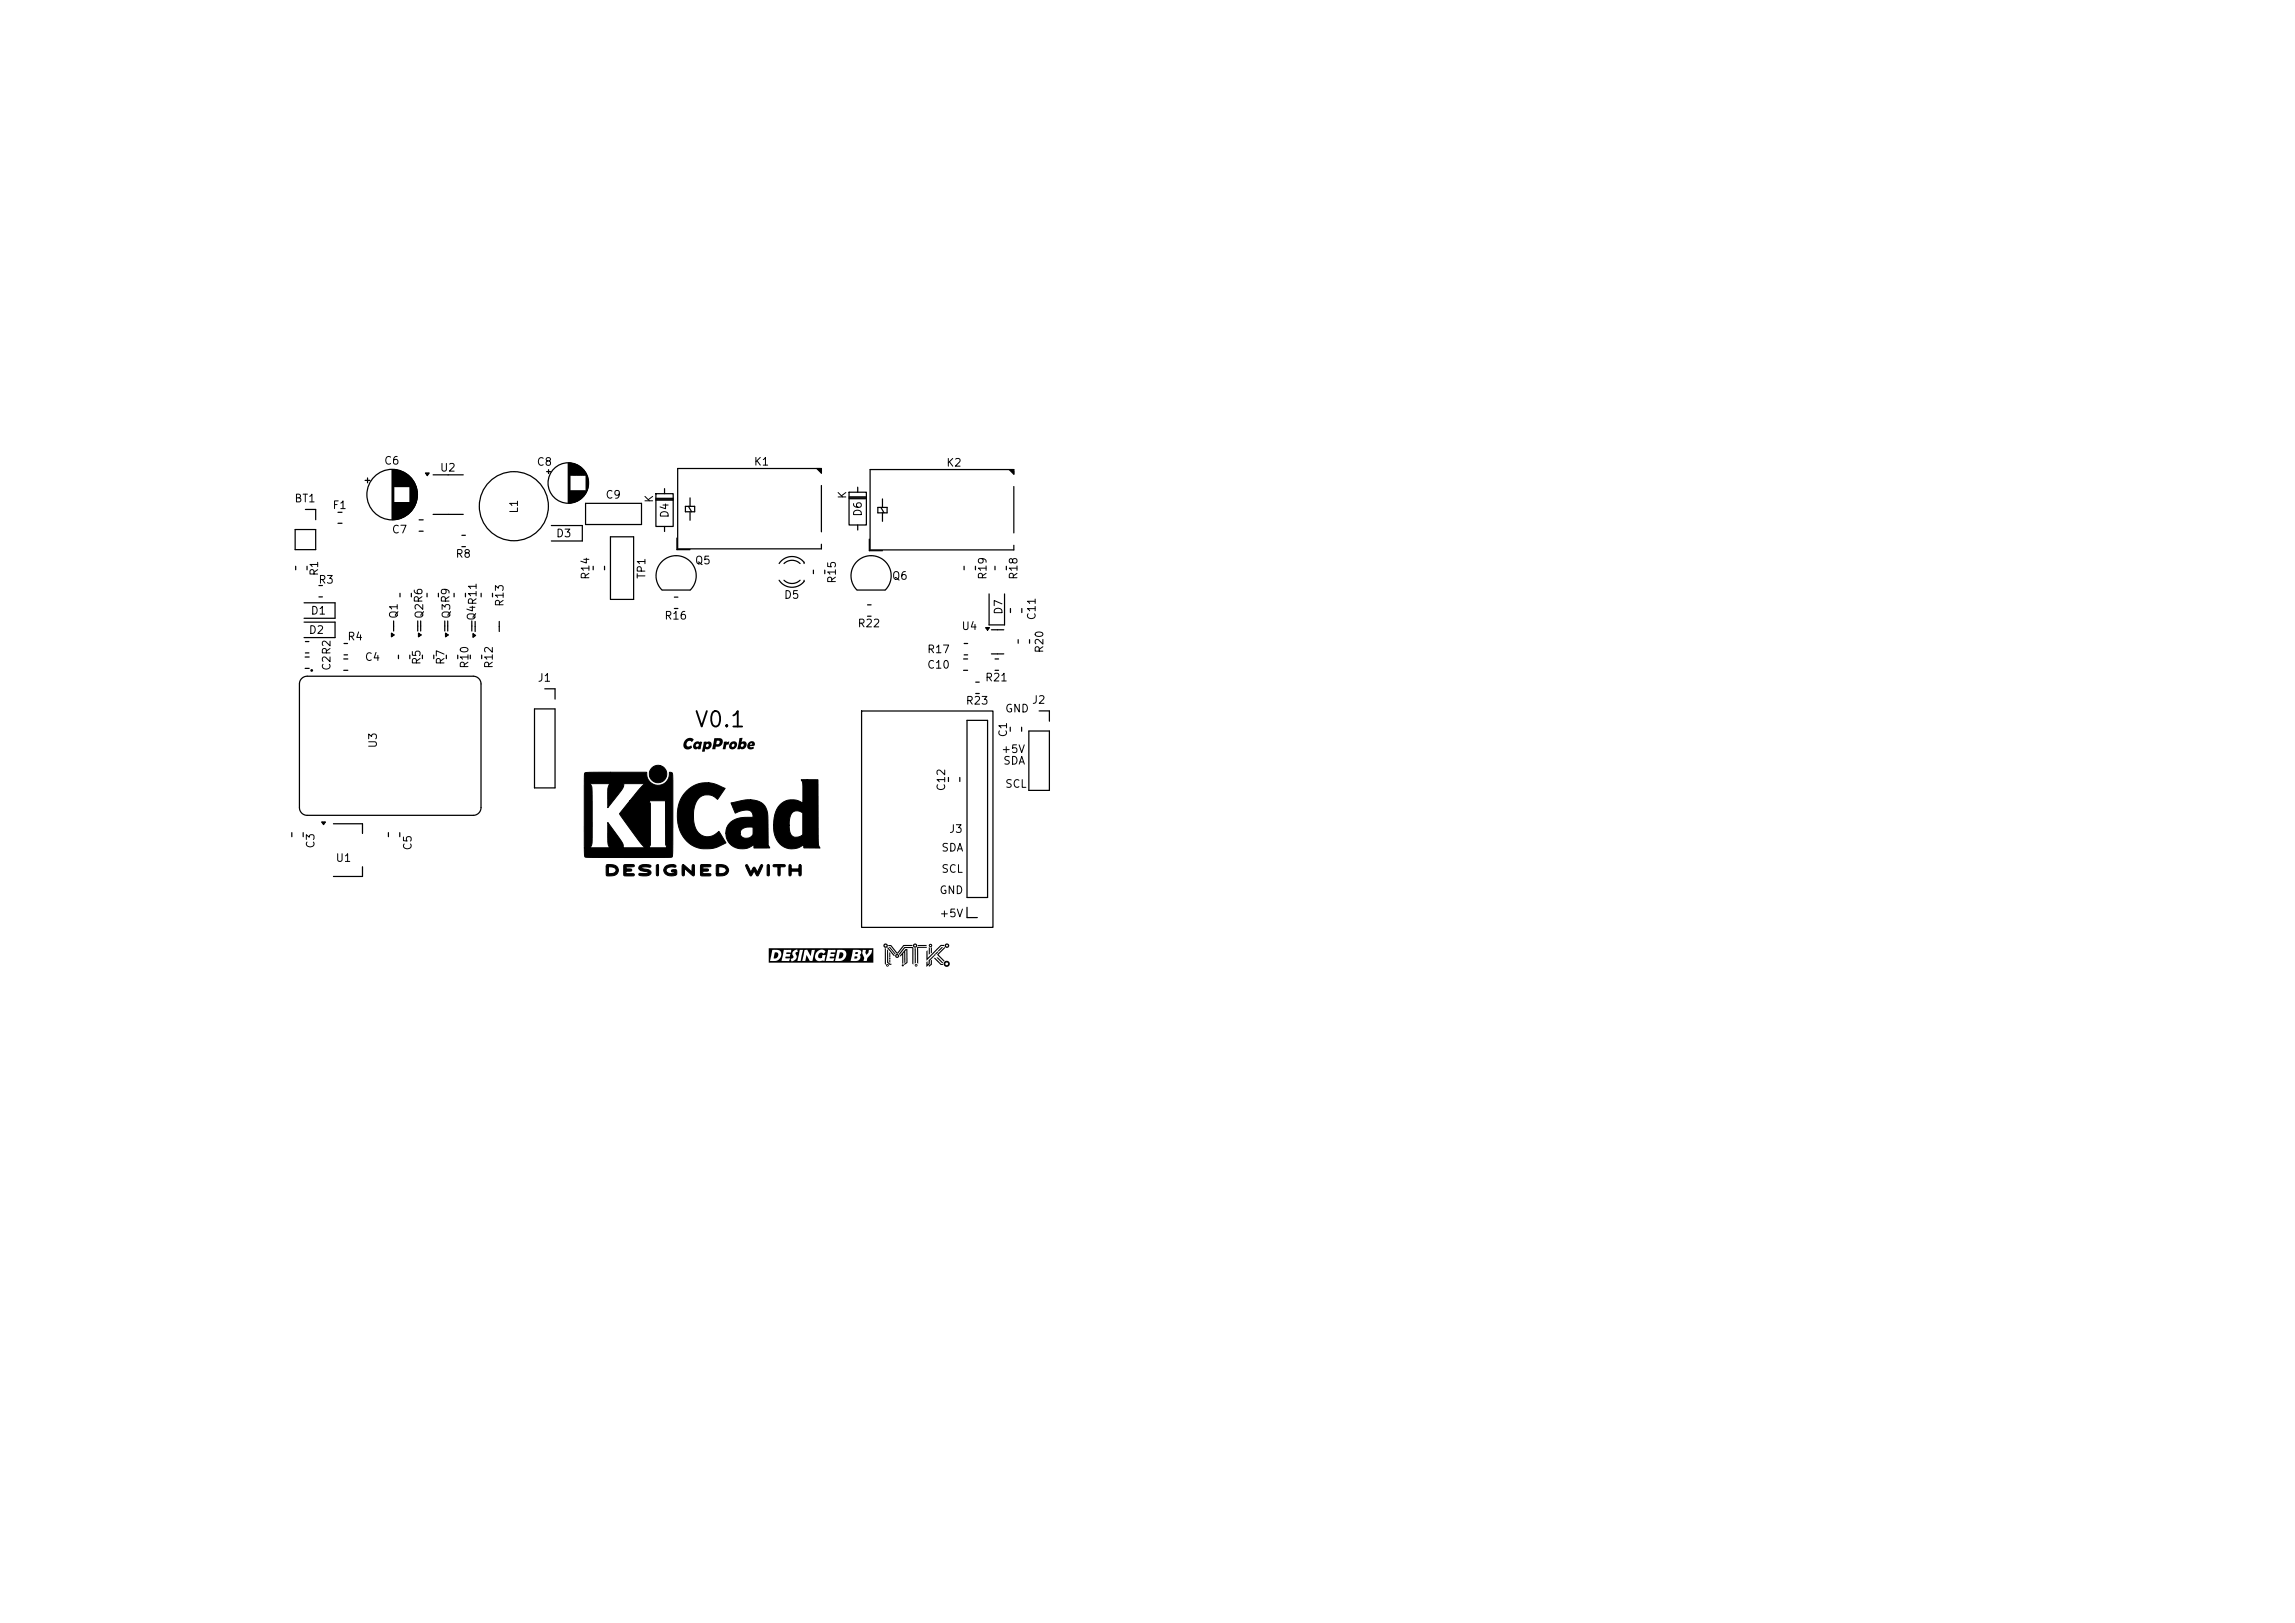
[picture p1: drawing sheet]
<svg xmlns="http://www.w3.org/2000/svg" width="297mm" height="210mm" viewBox="0 0 297 210" stroke-linecap="round" stroke-linejoin="round" font-family="sans-serif">
<defs><g id="words">
<text font-size="2" x="89.7" y="94.6">V0.1</text>
<g font-size="1">
<text x="38" y="65.2">BT1</text>
<text x="49.6" y="60.4">C6</text>
<text x="56.9" y="61.3">U2</text>
<text x="69.4" y="60.5">C8</text>
<text x="78.3" y="64.8">C9</text>
<text x="84.8" y="65.1" transform="rotate(-90 84.8 65.1)">K</text>
<text x="97.5" y="60.5">K1</text>
<text x="109.8" y="64.6" transform="rotate(-90 109.8 64.6)">K</text>
<text x="122.4" y="60.6">K2</text>
<text x="43" y="66.1">F1</text>
<text x="50.6" y="69.3">C7</text>
<text x="67.3" y="66.5" transform="rotate(-90 67.3 66.5)">L1</text>
<text x="71.9" y="69.8">D3</text>
<text x="86.8" y="67.1" transform="rotate(-90 86.8 67.1)">D4</text>
<text x="111.8" y="66.9" transform="rotate(-90 111.8 66.9)">D6</text>
<text x="41.1" y="75.8">R3</text>
<text x="41.4" y="74.6" transform="rotate(-90 41.4 74.6)">R1</text>
<text x="58.9" y="72.4">R8</text>
<text x="76.5" y="75.1" transform="rotate(-90 76.5 75.1)">R14</text>
<text x="83.8" y="75" transform="rotate(-90 83.8 75)">TP1</text>
<text x="89.9" y="73.3">Q5</text>
<text x="101.4" y="77.7">D5</text>
<text x="108.4" y="75.6" transform="rotate(-90 108.4 75.6)">R15</text>
<text x="115.4" y="75.3">Q6</text>
<text x="127.9" y="75.1" transform="rotate(-90 127.9 75.1)">R19</text>
<text x="131.9" y="75.1" transform="rotate(-90 131.9 75.1)">R18</text>
<text x="39.9" y="82.3">D2</text>
<text x="40.1" y="79.8">D1</text>
<text x="44.9" y="83.1">R4</text>
<text x="51.7" y="80.1" transform="rotate(-90 51.7 80.1)">Q1</text>
<text x="55" y="80.1" transform="rotate(-90 55 80.1)">Q2R6</text>
<text x="58.5" y="80.1" transform="rotate(-90 58.5 80.1)">Q3R9</text>
<text x="61.8" y="80.4" transform="rotate(-90 61.8 80.4)">Q4R11</text>
<text x="65.4" y="78.6" transform="rotate(-90 65.4 78.6)">R13</text>
<text x="85.9" y="80.4">R16</text>
<text x="110.9" y="81.4">R22</text>
<text x="124.4" y="81.8">U4</text>
<text x="130" y="79.6" transform="rotate(-90 130 79.6)">D7</text>
<text x="134.3" y="80.3" transform="rotate(-90 134.3 80.3)">C11</text>
<text x="43" y="86.9" transform="rotate(-90 43 86.9)">C2R2</text>
<text x="47.1" y="85.8">C4</text>
<text x="54.7" y="86.1" transform="rotate(-90 54.7 86.1)">R5</text>
<text x="57.8" y="86.1" transform="rotate(-90 57.8 86.1)">R7</text>
<text x="60.9" y="86.6" transform="rotate(-90 60.9 86.6)">R10</text>
<text x="64" y="86.6" transform="rotate(-90 64 86.6)">R12</text>
<text x="69.5" y="88.5">J1</text>
<text x="119.9" y="86.8">C10</text>
<text x="119.9" y="84.8">R17</text>
<text x="127.4" y="88.4">R21</text>
<text x="135.3" y="84.6" transform="rotate(-90 135.3 84.6)">R20</text>
<text x="124.9" y="91.4">R23</text>
<text x="130" y="92.4">GND</text>
<text x="130.6" y="95.5" transform="rotate(-90 130.6 95.5)">C1</text>
<text x="133.5" y="91.3">J2</text>
<text x="49" y="96.9" transform="rotate(-90 49 96.9)">U3</text>
<text x="129.5" y="97.7">+5V</text>
<text x="129.7" y="99.2">SDA</text>
<text x="122.6" y="102.5" transform="rotate(-90 122.6 102.5)">C12</text>
<text x="130" y="102.2">SCL</text>
<text x="40.9" y="109.9" transform="rotate(-90 40.9 109.9)">C3</text>
<text x="43.4" y="111.8">U1</text>
<text x="53.5" y="110.1" transform="rotate(-90 53.5 110.1)">C5</text>
<text x="121.7" y="110.4">SDA</text>
<text x="121.7" y="113.2">SCL</text>
<text x="122.8" y="108">J3</text>
<text x="121.5" y="115.9">GND</text>
<text x="121.5" y="118.9">+5V</text>
</g>
</g></defs>
<g fill="#000">
<path d="M55.1 61.2h.4l-.2 .3zM50.7 81.9l.3 .3-.3 .2zM54.2 81.9l.3 .3-.3 .2zM57.7 81.9l.3 .3-.3 .2zM61.2 82l.3 .2-.3 .3zM75.7 100l.9-.1h7.1a1.48 1.48 0 0 0 1.5 1.7 1.48 1.48 0 0 0 1.4-1.7 .36 .36 0 0 1 .4 .1 .36 .36 0 0 1 .1 .4v9.1l-.1 1.4h-11a.33 .33 0 0 1-.3-.1 .33 .33 0 0 1-.1-.3v-.8h3.3l-.2-.7v-2.6l1.8 2.6 .1 .3v.4h5.7l-.2-.4v-5.7h-2.1l.2 .4v5.3l-.2 .4h-.5l-.5-.4-2.8-4 2.4-3 .9-.9h-2.8v.4l-.2 .3-1.8 2.4v-2.5l.2-.6h-2.5a1.22 1.22 0 0 1 .2 1.2v2.7a17.2 17.2 0 0 1-.1 4.2l-.2 .2h-.7v-8.5zM88.7 95.7a.6 .6 0 0 1 1.1 .1l-.3 .2a.39 .39 0 0 0-.6 0 .39 .39 0 0 0 .2 .6l.4-.1a.28 .28 0 0 1 0 .3 .28 .28 0 0 1-.3 .1 .65 .65 0 0 1-.8-.3 .65 .65 0 0 1 .3-.8zM89.9 96.1a.42 .42 0 0 1 .6-.1l.1-.1 .3 .1-.2 .9-.4 .1v-.2a.37 .37 0 0 1-.4 .1 .37 .37 0 0 1-.2-.4h.3a.2 .2 0 0 0 .3 .2 .21 .21 0 0 0 .1-.4 .21 .21 0 0 0-.4 .1l-.3 .1zM91.1 96l.3-.1v.1a.42 .42 0 0 1 .6 .1 .42 .42 0 0 1 0 .6 .53 .53 0 0 1-.7 .2l-.1 .4-.3-.1 .1-.7h.4a.18 .18 0 0 0 .2 .1 .18 .18 0 0 0 .1-.2 .18 .18 0 0 0-.3-.1v.2h-.4zM92.4 95.5a1.05 1.05 0 0 1 1.1 .2 .74 .74 0 0 1-.9 .9v.3h-.4l.1-.6h.4a.26 .26 0 0 0 .4-.1 .26 .26 0 0 0-.1-.4l-.2 .1-.1 .4h-.4zM93.7 96l.3-.1v.2l.4-.1-.1 .1a.21 .21 0 0 1 0 .3 .21 .21 0 0 1-.3 0l-.1 .5h-.4zM94.6 96.1a.49 .49 0 0 1 .7 0 .49 .49 0 0 1-.1 .7 .45 .45 0 0 1-.6 .2 .45 .45 0 0 1-.2-.5h.3a.18 .18 0 0 0 .2 .1 .18 .18 0 0 0 .1-.2 .18 .18 0 0 0-.2-.1l-.1 .2h-.3z"/>
<path d="M95.7 95.5h.4l-.1 .5a.42 .42 0 0 1 .6 .1 .42 .42 0 0 1-.1 .5 .57 .57 0 0 1-.7 .3h-.4l.1-.4h.4a.18 .18 0 0 0 .2 .1 .18 .18 0 0 0 .1-.2 .18 .18 0 0 0-.2-.1l-.1 .2h-.4zM96.9 96.1a.4 .4 0 0 1 .6-.2 .4 .4 0 0 1 .1 .6l-.6 .1a.27 .27 0 0 0 .5 0 .22 .22 0 0 1 0 .3 .22 .22 0 0 1-.2 .1 .43 .43 0 0 1-.5-.2 .43 .43 0 0 1-.1-.5h.6v-.1a.16 .16 0 0 0-.2 0 .16 .16 0 0 0 0 .1h-.4zM127.6 81.2h.4l-.2 .3zM41.6 106.4h.5l-.2 .3zM78.5 111.9a1.15 1.15 0 0 1 1.5 .7 .85 .85 0 0 1-1.1 .7h-.4l-.1-.2v-.1h.5a.58 .58 0 0 0 .8-.6l-.4-.2h-.6v.8h-.3zM80.8 111.9h1.2a.18 .18 0 0 1 0 .3 .18 .18 0 0 1-.2 0h-.8v.2h.6a.14 .14 0 0 1 .2 .2 .14 .14 0 0 1-.2 .1h-.6v.3h.8a.19 .19 0 0 1 .3 .1 .19 .19 0 0 1-.1 .2 .19 .19 0 0 1-.2 0h-1.1zM82.7 112.1a1.49 1.49 0 0 1 1.5 0 .2 .2 0 0 1-.3 .1l-.9 .1a.68 .68 0 0 0 .7 .2 .42 .42 0 0 1 .6 .4 .42 .42 0 0 1-.5 .4h-.8a.2 .2 0 0 1-.3 0 .2 .2 0 0 1 0-.3h.1a1.09 1.09 0 0 0 1.1-.1l-1.1-.3a.3 .3 0 0 1-.1-.5zM84.9 112l.1-.1a.17 .17 0 0 1 .2 0 .17 .17 0 0 1 0 .3v.9a.18 .18 0 0 1 0 .2 .18 .18 0 0 1-.3 0 .18 .18 0 0 1 0-.3zM86.1 112.1a1.11 1.11 0 0 1 1.4 0l-.2 .1a.87 .87 0 0 0-1.1 .4 .75 .75 0 0 0 1.1 .4v-.2h-.4v-.1a.4 .4 0 0 1 .5-.1 .4 .4 0 0 1 .2 .5 1.02 1.02 0 0 1-1.7-.6zM88.4 111.9h.2l.9 .9 .1-.8a.15 .15 0 0 1 .1-.1 .15 .15 0 0 1 .2 .1l-.1 1.3a.26 .26 0 0 1-.4-.2l-.8-.7v.7a.17 .17 0 0 1-.2 .2 .17 .17 0 0 1-.1-.2v-1zM90.7 111.9h.6a.65 .65 0 0 1 .7 .1v.1l-.1 .1h-.9l-.1 .2h.5a.17 .17 0 0 1 .3 .1 .17 .17 0 0 1-.1 .2h-.7v.3h.8a.17 .17 0 0 1 .3 .1 .17 .17 0 0 1-.2 .2h-1.1v-1.2zM88.8 102.4a3.9 3.9 0 0 1 4.9-.4h.1l-.9 1.4a1.72 1.72 0 0 0-1.9-.5 1.72 1.72 0 0 0-1.2 1.6l-.1 1.1a2.71 2.71 0 0 0 1.2 2.5 2.01 2.01 0 0 0 2.1-.5l1 1.5-.6 .2a3.9 3.9 0 0 1-5.7-3.7 4.3 4.3 0 0 1 1.1-3.2z"/>
<path d="M92.7 112a1.23 1.23 0 0 1 1.6 .5 .88 .88 0 0 1-1.2 .8h-.3l-.1-.1v-1h.3v.8a.69 .69 0 0 0 1-.5 .77 .77 0 0 0-1-.3h-.3zM94.6 103.9a7.6 7.6 0 0 1 3.4-.3 2.11 2.11 0 0 1 1.4 2.2v3.5l.2 .4h-2v-.4a2.19 2.19 0 0 1-3.6-1l-.1-.5h1.9a.87 .87 0 0 0 1.1 .6 .87 .87 0 0 0 .6-1.1l-.1-.2a1.55 1.55 0 0 0-1.6 .4v.3h-1.9a2.16 2.16 0 0 1 2.5-2h1.1a.84 .84 0 0 0-1.2-1l-1.1 .4zM96.5 111.9a.2 .2 0 0 1 .3 0 .2 .2 0 0 1 0 .2l.4 .7 .1-.2a.3 .3 0 0 1 .4-.4l.3 .6 .3-.6a.25 .25 0 0 1 .3-.3 .24 .24 0 0 1 0 .4l-.2 .5a.5 .5 0 0 1-.4 .5l-.4-.6-.4 .6a.61 .61 0 0 1-.4-.6l-.3-.7zM99.3 112l.1-.1 .2 .1v1.1a.16 .16 0 0 1-.1 .2 .16 .16 0 0 1-.2 0zM100.1 111.9h1.3a.16 .16 0 0 1 .2 .1 .16 .16 0 0 1-.2 .2h-.4v.8a.17 .17 0 0 1-.1 .3 .17 .17 0 0 1-.2-.1v-1h-.3a.21 .21 0 0 1-.2 0 .21 .21 0 0 1-.2-.2zM102.1 111.9a.2 .2 0 0 1 .3 .1 .2 .2 0 0 1 0 .2v.2h1v-.3a.16 .16 0 0 1 .1-.2 .16 .16 0 0 1 .2 .1v1.1a.17 .17 0 0 1-.2 .2 .17 .17 0 0 1-.1-.2v-.4h-1v.3a.2 .2 0 0 1 0 .2 .2 .2 0 0 1-.3 .1zM103.7 100.9h2.2v6.5a5.4 5.4 0 0 0 .1 2.1l.1 .2h-2.1v-.4a2.34 2.34 0 0 1-2.5 .3 2.34 2.34 0 0 1-1.4-2.1v-.7h2a1.33 1.33 0 0 0 .7 1.5h.6l.5-.3v-2.8a1.01 1.01 0 0 0-1.2-.2 1.01 1.01 0 0 0-.5 1l-.1 .8h-2a3.1 3.1 0 0 1 1.6-3.2 2.26 2.26 0 0 1 2.2 .3v-2.5zM100.3 123.2a.38 .38 0 0 1 .5 .3 .38 .38 0 0 1-.3 .5h-.4zM108.7 123.2a.38 .38 0 0 1 .5 .3 .38 .38 0 0 1-.3 .5h-.4zM110.7 123.2h.2a.13 .13 0 0 1 .2 .1 .13 .13 0 0 1-.2 .1h-.2zM99.5 122.7h13.5v1.9h-13.5v-.3l2.6 .1 .1-.3h.1l.1 .3 .3-.1h1.5l.2-.7 .4 .7h.3l.2-.5h.2v.1a.62 .62 0 0 0 1 .4l4.1 .1a.58 .58 0 0 0 .6-.2 .58 .58 0 0 0 .1-.7l.1-.2h.2l.2 .7v.3h.4v-.3a1.19 1.19 0 0 0 .6-1.1h-.4v.4l-.3 .3-.1-.4 .1-.3h-.4l-.1 .4h-.2a.33 .33 0 0 0 0-.3 .33 .33 0 0 0-.4-.1h-.6l-.3 1.4h-1.2a.77 .77 0 0 0 .3-1.3l-.8-.1-.3 1.4h-.2l.1-.3-.6-.1v-.1h.5l.1-.4h-.5v-.1l.1-.1h.5v-.3h-.9l-.3 1.4h-.2l.1-.7h-.4v.2a.28 .28 0 0 1-.4 .2 .28 .28 0 0 1-.1-.5 .4 .4 0 0 1 .7-.1l.2-.2a.67 .67 0 0 0-.7-.3 .67 .67 0 0 0-.5 .5l-.1 .4h-.2l.1-.9h-.3l-.2 .8-.4-.8h-.4l-.3 1.4h-.2l.3-1.4h-.4l-.3 1.4h-.5a.61 .61 0 0 0 .2-1l.3-.1v-.3a.57 .57 0 0 0-.6 .3 .57 .57 0 0 0 .1 .6l-.4 .3h-.1v-.1h-.6l.1-.2h.5l.1-.4h-.5v-.1v-.1h.6v-.3h-.9l-.4 1.4h-.6a.78 .78 0 0 0 .6-.6 .78 .78 0 0 0-.3-.7l-.9-.1-.2 1.4h-.2zM114.5 122.7h.1v2.1l-.1-.1z"/>
<path d="M114.4 122.2a.29 .29 0 0 1 .5 0 .29 .29 0 0 1-.2 .4 .29 .29 0 0 1-.4-.2h.2a.12 .12 0 0 0 .2 .1 .12 .12 0 0 0 0-.2 .12 .12 0 0 0-.2 0l-.2 .1zM114.8 122.8l.1 .2v1a.44 .44 0 0 0 .5 .7v.1h-.3l-.3-.2zM114.7 124.8a.18 .18 0 0 1 .3 0 .18 .18 0 0 1-.1 .3 .18 .18 0 0 1-.2-.2h.2l-.1-.1-.1 .1zM114.8 122.6l.1-.1 .9 1.1v.1l-.2-.1zM115.1 123.2l.1 .1v.6h-.1zM115.1 124.2h.1v.4l-.1-.1zM115 122.5a.26 .26 0 0 1 .4 .3l.5 .6v.1zM115.9 123.5a.26 .26 0 0 1 .4 .1 .26 .26 0 0 1-.1 .3 .26 .26 0 0 1-.4-.2h.2a.1 .1 0 0 0 .1 .1 .11 .11 0 0 0 .1-.2 .11 .11 0 0 0-.2 .1h-.2zM117.2 122.8h.2v1.4a.44 .44 0 0 1-.4 .6v-.1l.3-.2v-1.6l-.2 .2 .1 1.4-.2 .1v-1.4l-.1 .2-.1 1.3-.1-1.2-.1 .2h-.2zM117 122.5h1.1l.1 .1v2.2l-.1-.1v-2h-.6a.64 .64 0 0 0-.8 .4l-.3 .4a.1 .1 0 0 1-.1-.1 .1 .1 0 0 1 .1-.1zM114.9 122.3a.59 .59 0 0 1 .7 .3l.5 .7 .5-.6a.62 .62 0 0 1 .9-.4h.6l-.1 .1h-.4a.65 .65 0 0 0-.9 .4l-.5 .6h-.2l-.7-1h-.3zM118.2 122.2a.28 .28 0 0 1 .5 0 .28 .28 0 0 1-.2 .4 .28 .28 0 0 1-.3-.3h.1a.14 .14 0 0 0 .2 .2 .12 .12 0 0 0 0-.2 .12 .12 0 0 0-.2 0h-.1z"/>
<path d="M118.4 122.7h.1v1.9l-.1 .1zM118.4 124.8a.18 .18 0 0 1 .3 0 .18 .18 0 0 1-.1 .3 .18 .18 0 0 1-.2-.2h.2v-.1l-.2 .1zM118.8 122.5h1.1v.1h-1.1v2.1l-.1-.1v-2zM118.8 122.3h1.1v.1h-.2h-.9zM120.2 122.5l.1 .1v.8l-.1 .1zM120.2 122.2a.22 .22 0 0 1 .4 0 .22 .22 0 0 1-.1 .4 .22 .22 0 0 1-.3-.2h.2h.1l-.1-.1-.2 .1zM120.5 124.3l.1-.1v.3a.47 .47 0 0 1-.4 .6 .21 .21 0 0 1 0-.2 .21 .21 0 0 1 .2-.1zM120.5 122.6h.1v.7l-.1 .1zM119.9 124.5l.1-.1v.4l.2-.1a.89 .89 0 0 1 .4-.9l.3-.2a.1 .1 0 0 1 .1-.1 .1 .1 0 0 1 0 .1l-.1 .1-.6 .6v.2a.65 .65 0 0 1-.4 .6zM120.8 123.9a.43 .43 0 0 1 .5 .4l.5 .4 .2 .1a.22 .22 0 0 1-.2 .1 .22 .22 0 0 1-.2-.1zM121.2 123.3l.1-.2a.3 .3 0 0 1-.3 .4zM121.2 123.9h.2l.7 .7h-.2z"/>
<path d="M121.4 123l.5-.4h.1l-.5 .5zM119.9 123.1l.1-.1v1l1.4-1.4a.57 .57 0 0 1 .7-.3h.1v.1h-.4l-1.9 1.9zM121.5 123.3l.7-.8 .1 .1-.8 .9 .7 .8-.1 .1-.8-.9zM122.2 124.4a.4 .4 0 0 1 .7 .1 .4 .4 0 0 1-.3 .6 .4 .4 0 0 1-.5-.4h.2a.18 .18 0 0 0 .3 .2 .18 .18 0 0 0 0-.3 .18 .18 0 0 0-.3 .1h-.2zM122.3 122.2a.29 .29 0 0 1 .5 0 .29 .29 0 0 1-.2 .4 .29 .29 0 0 1-.3-.2h.1a.13 .13 0 0 0 .2 .1 .13 .13 0 0 0 0-.2 .13 .13 0 0 0-.2 0l-.1 .1z"/>
<circle cx="85.2" cy="100.2" r="1.13"/>
<circle cx="110.7" cy="123.9" r=".2"/>
<circle cx="115.2" cy="124" r=".1"/>
<circle cx="116.8" cy="124.9" r=".14"/>
</g>
<g fill="none" stroke="#000" stroke-width=".16">
<path d="M73.5 59.9v5.2M73.6 59.9v5.2M73.7 59.9v5.2M73.8 59.9v1.6M73.9 59.9v1.6M73.9 60v1.5M74 60v1.5M74.1 60v1.5M74.2 60v1.5M38.2 68.5h2.7v2.6h-2.7zM38.3 73.3v.4M39.3 78h4.1v2h-4.1"/>
<path d="M39.5 65.9h1.4v1.4M39.7 73.3v.4M41.3 75.8h.4M41.3 77.2h.4M43.7 66.3h.6M43.7 67.7h.6M47.2 62.2h.7M47.6 61.8v.7M50.7 60.8v6.4M50.8 60.8v6.4M50.9 60.8v6.4M51 60.8v2.2"/>
<path d="M51 65v2.2M51.1 60.8v2.2M51.1 65v2.2M51.2 60.8v2.2M51.2 65v2.2M51.3 60.8v2.2M51.3 65v2.2M51.4 60.8v2.2M51.4 65v2.2M51.5 60.9v2.1M51.5 65v2.2M51.5 65v2.1"/>
<path d="M51.6 60.9v2.1M51.6 65v2.1M51.7 60.9v2.1M51.7 65v2.1M51.8 76.8v.4M51.8 60.9v2.1M51.8 65v2.1M51.8 61v2M51.8 65v2M51.9 61v2M51.9 65v2M52 61v2"/>
<path d="M52 65v2M52.1 61v2M52.1 65v2M52.1 61.1v1.9M52.1 65v1.9M52.2 61.1v1.9M52.2 65v1.9M52.3 61.1v1.9M52.3 65v1.9M52.3 61.2v1.8M52.3 65v1.8M52.4 61.2v1.8"/>
<path d="M52.4 65v1.8M52.5 61.3v1.7M52.5 65v1.7M52.6 61.3v1.7M52.6 65v1.7M52.6 61.4v1.6M52.6 65v1.6M52.7 61.4v1.6M52.7 65v1.6M52.7 61.5v1.5M52.7 65v1.5M52.8 61.5v1.5"/>
<path d="M52.8 65v1.5M52.9 61.6v1.4M52.9 65v1.5M52.9 65v1.4M53 61.7v1.3M53 65v1.3M53.1 61.7v4.6M53.1 61.8v4.4M53.2 61.8v4.4M53.2 61.9v4.2M53.2 76.8v.4M53.3 62v4"/>
<path d="M53.4 62.1v3.8M53.4 62.2v3.6M53.5 62.2v3.6M53.5 62.3v3.4M53.6 62.4v3.2M53.6 62.5v3M53.7 62.6v2.8M53.7 62.7v2.7M53.8 62.7v2.6M53.8 62.8v2.4M53.8 62.9v2.2M53.9 63.1v1.8"/>
<path d="M53.9 63.2v1.6M54 63.4v1.2M54 63.6v.8M54.2 67.3h.6M54.2 68.7h.6M55.1 61.2h.4l-.2 .3zM55.3 76.8v.4M56.1 61.4h3.8M56.1 66.6h3.8M56.7 76.8v.4M58.8 76.8v.4M59.8 69.3h.4"/>
<path d="M59.8 70.7h.4M60.2 76.8v.4M62.3 76.8v.4M63.7 76.8v.4M70.7 61h.5M71 60.8v.5M71.3 68h4.1v2h-4.1M73.8 63.5v1.6M73.9 63.5v1.6M73.9 63.5v1.5M74 63.5v1.5M74.1 63.5v1.5"/>
<path d="M74.2 63.5v1.5M74.3 60v1.5M74.3 63.5v1.5M74.4 60.1v1.4M74.4 63.5v1.4M74.5 60.1v1.4M74.5 63.5v1.4M74.6 60.1v1.4M74.6 63.5v1.4M74.6 60.2v1.3M74.6 63.5v1.3M74.7 60.2v1.3"/>
<path d="M74.7 63.5v1.3M74.8 60.2v1.3M74.8 63.5v1.3M74.8 60.3v1.2M74.8 63.5v1.2M74.9 60.3v1.2M74.9 63.5v1.2M75 60.4v1.1M75 63.5v1.1M75.1 60.4v1.1M75.1 63.5v1.1M75.1 60.5v1"/>
<path d="M75.1 63.5v1M75.2 60.5v1M75.2 63.5v1M75.3 60.6v.9M75.3 63.5v.9M75.4 60.7v.8M75.4 63.5v.8M75.5 60.8v.7M75.5 63.5v.7M75.6 60.9v.6M75.6 63.5v.6M75.7 61v.5"/>
<path d="M75.7 63.5v.5M75.7 61.1v.4M75.7 63.5v.4M75.8 65.1h7.2v2.8h-7.2zM75.8 61.2v.3M75.8 63.5v.3M75.9 61.3v2.4M75.9 61.4v2.2M75.9 61.5v2M76 61.6v1.8M76 61.7v1.6M76.1 61.8v1.4"/>
<path d="M76.1 62v1M76.1 62.2v.6M76.8 73.3v.4M78.2 73.3v.4M79 69.5h3v8.1h-3zM84.9 63.9h2.2v4.2h-2.2zM84.9 64.5h2.2M84.9 64.6h2.2M84.9 64.7h2.2M85.7 76.3a2.6 2.6 0 0 1 0-3.6 2.6 2.6 0 0 1 3.6 0 2.6 2.6 0 0 1 0 3.6M85.7 76.4h3.6M86 63.2v.7"/>
<path d="M86 68.1v.7M87.3 77.3h.4M87.3 78.7h.4M87.6 69.6v1.5h1.7M88.7 65.5h1.2v.7h-1.2zM89.1 65.5l.4 .7M89.3 64.4v1.1M89.3 66.2v1.1M101.5 72.9a1.5 1.5 0 0 1 2 0M101.5 75.1a1.5 1.5 0 0 0 2 0M104.1 72.9v-.1a1.99 1.99 0 0 0-3.3 .1M104.1 75.1v.1a1.99 1.99 0 0 1-3.3-.1"/>
<path d="M105.3 73.8v.4M105.7 60.6l.6 .6v-.6h-18.6v10.4h18.6v-.6M105.8 60.6l.5 .5M106.1 60.6l.2 .2M106.3 62.8v6M106.3 60.9l-.4-.3 .4 .4M106.7 73.8v.4M109.9 63.7h2.2v4.2h-2.2zM109.9 64.3h2.2M109.9 64.4h2.2M109.9 64.5h2.2M110.9 76.3a2.6 2.6 0 0 1 0-3.6 2.6 2.6 0 0 1 3.7 0 2.6 2.6 0 0 1 0 3.6"/>
<path d="M110.9 76.4h3.6M111 63v.7M111 67.9v.7M112.3 78.3h.4M112.3 79.7h.4M112.5 69.8v1.5h1.7M113.6 65.7h1.2v.7h-1.2zM114 65.7l.4 .7M114.2 64.6v1.1M114.2 66.4v1.1M124.8 73.3v.4M126.2 73.3v.4"/>
<path d="M128 76.9v4h2v-4M128.8 73.3v.4M130.2 73.3v.4M130.6 60.8l.6 .6v-.6h-18.6v10.4h18.6v-.6M130.7 60.8l.5 .5M130.8 78.7v.6M131 60.8l.2 .2M131.2 63v6M131.2 61.1l-.4-.3 .4 .4M132.2 78.7v.6M39 87.8l.3-.2 .4-.1h21.6a1 1 0 0 1 .9 1l.1 16a1 1 0 0 1-1 1h-21.6a1 1 0 0 1-1-1v-16l.1-.3zM39.3 80.5h4.1v2h-4.1"/>
<path d="M39.5 85h.5M39.5 86.5h.5M39.5 83h.5M39.5 84.5h.5M44.5 85.3h.5M44.5 86.7h.5M44.5 83.3h.5M44.5 84.7h.5M50.7 81.9l.3 .3-.3 .2zM50.9 80.4v1.3M51.6 84.8v.4M53 84.8v.4"/>
<path d="M54.1 80.4v1.3M54.2 81.9l.3 .3-.3 .2zM54.4 80.4v1.3M54.7 84.8v.4M56.1 84.8v.4M57.6 80.4v1.3M57.7 81.9l.3 .3-.3 .2zM57.8 84.8v.4M57.9 80.4v1.3M59.2 84.8v.4M60.9 84.8v.4M61.1 80.4v1.3"/>
<path d="M61.2 82l.3 .2-.3 .3zM61.5 80.4v1.3M62.3 84.8v.4M64.6 80.4v1.3M69.2 91.7h2.6v10.3h-2.6zM70.5 89.1h1.3v1.4M111.5 92h17v28h-17zM124.7 85.3h.5M124.7 86.7h.5M124.8 83.3h.4M124.8 84.7h.4M125.1 93.2h2.7v22.9h-2.7z"/>
<path d="M126.3 88.3h.4M126.3 89.7h.4M127.6 81.2h.4l-.2 .3zM128.3 81.5h1.6M128.3 84.6h1.6M128.8 85.3h.4M128.8 86.7h.4M130.7 94.1v.5M131.8 82.8v.4M132.2 94.1v.5M133.1 94.6h2.7v7.7h-2.7zM133.2 82.8v.4"/>
<path d="M134.5 92h1.3v1.3M37.8 107.7v.6M39.2 107.7v.6M41.6 106.4h.5l-.2 .3zM43.2 106.6h3.7v1.3M46.9 112.2v1.2h-3.7M50.3 107.7v.6M51.7 107.7v.6M122.7 100.6v.5M124.2 100.6v.5M125.1 117.4v1.3h1.4"/>
<circle cx="50.7" cy="64" r="3.3"/>
<circle cx="66.5" cy="65.5" r="4.5"/>
<circle cx="73.5" cy="62.5" r="2.62"/>
<circle cx="40.3" cy="86.8" r=".1"/>
</g>
<g fill="none" stroke="#000" stroke-width=".13">
<path d="M75.7 100l.9-.1h7.1a1.48 1.48 0 0 0 1.5 1.7 1.48 1.48 0 0 0 1.4-1.7 .36 .36 0 0 1 .4 .1 .36 .36 0 0 1 .1 .4v9.1l-.1 1.4h-11a.33 .33 0 0 1-.3-.1 .33 .33 0 0 1-.1-.3v-.8h3.3l-.2-.7v-2.6l1.8 2.6 .1 .3v.4h2.9l-.8-.9-2.5-3.5 1.3-1.7h2.5l.2 .4v5.3l-.2 .4h2.3l-.2-.4v-5.7h-4.6l1.3-1.5 .7-.7h-2.8v.4l-.2 .3-1.8 2.4v-2.5l.2-.6h-2.5a1.22 1.22 0 0 1 .2 1.2v2.7a17.2 17.2 0 0 1-.1 4.2l-.2 .2h-.7v-8.5zM78.5 111.9a1.15 1.15 0 0 1 1.5 .7 .85 .85 0 0 1-1.1 .7h-.4l-.1-1.1h.3v.8h.2a.58 .58 0 0 0 .8-.6l-.4-.2h-.9zM80.8 111.9h1.2a.18 .18 0 0 1 0 .3 .18 .18 0 0 1-.2 0h-.8v.2h.6a.14 .14 0 0 1 .2 .2 .14 .14 0 0 1-.2 .1h-.6v.3h.8a.19 .19 0 0 1 .3 .1 .19 .19 0 0 1-.1 .2 .19 .19 0 0 1-.2 0h-1.1zM82.7 112.1a1.49 1.49 0 0 1 1.5 0 .2 .2 0 0 1-.3 .1l-.9 .1a.68 .68 0 0 0 .7 .2 .42 .42 0 0 1 .6 .4 .42 .42 0 0 1-.5 .4h-.8a.2 .2 0 0 1-.3 0 .2 .2 0 0 1 0-.3h.1a1.09 1.09 0 0 0 1.1-.1l-1.1-.3a.3 .3 0 0 1-.1-.5zM84.9 112l.1-.1a.17 .17 0 0 1 .2 0 .17 .17 0 0 1 0 .3v.9a.18 .18 0 0 1 0 .2 .18 .18 0 0 1-.3 0 .18 .18 0 0 1 0-.3zM86.1 112.1a1.11 1.11 0 0 1 1.4 0l-.2 .1a.87 .87 0 0 0-1.1 .4 .75 .75 0 0 0 1.1 .4v-.2h-.4v-.1a.4 .4 0 0 1 .5-.1 .4 .4 0 0 1 .2 .5 1.02 1.02 0 0 1-1.7-.6zM88.4 111.9h.2l.9 .9 .1-.8a.15 .15 0 0 1 .1-.1 .15 .15 0 0 1 .2 .1l-.1 1.3a.26 .26 0 0 1-.4-.2l-.8-.7v.7a.17 .17 0 0 1-.2 .2 .17 .17 0 0 1-.1-.2v-1zM88.8 102.4a3.9 3.9 0 0 1 4.9-.4h.1l-.9 1.4a1.72 1.72 0 0 0-1.9-.5 1.72 1.72 0 0 0-1.2 1.6l-.1 1.1a2.71 2.71 0 0 0 1.2 2.5 2.01 2.01 0 0 0 2.1-.5l1 1.5-.6 .2a3.9 3.9 0 0 1-5.7-3.7 4.3 4.3 0 0 1 1.1-3.2zM90.7 111.9h.6a.65 .65 0 0 1 .7 .1v.1l-.1 .1h-.9l-.1 .2h.5a.17 .17 0 0 1 .3 .1 .17 .17 0 0 1-.1 .2h-.7v.3h.8a.17 .17 0 0 1 .3 .1 .17 .17 0 0 1-.2 .2h-1.1v-1.2zM92.7 112a1.23 1.23 0 0 1 1.6 .5 .88 .88 0 0 1-1.2 .8h-.3l-.1-.1v-.2h.3a.69 .69 0 0 0 1-.5 .77 .77 0 0 0-1-.3v.8h-.3zM94.6 103.9a7.6 7.6 0 0 1 3.4-.3 2.11 2.11 0 0 1 1.4 2.2v3.5l.2 .4h-2v-.4a2.19 2.19 0 0 1-3.6-1l-.1-.5h1.9a.87 .87 0 0 0 1.1 .6 .87 .87 0 0 0 .6-1.1l-.1-.2a1.55 1.55 0 0 0-1.6 .4v.3h-1.9a2.16 2.16 0 0 1 2.5-2h1.1a.84 .84 0 0 0-1.2-1l-1.1 .4zM96.5 111.9a.2 .2 0 0 1 .3 0 .2 .2 0 0 1 0 .2l.4 .7 .1-.2a.3 .3 0 0 1 .4-.4l.3 .6 .3-.6a.25 .25 0 0 1 .3-.3 .24 .24 0 0 1 0 .4l-.2 .5a.5 .5 0 0 1-.4 .5l-.4-.6-.4 .6a.61 .61 0 0 1-.4-.6l-.3-.7z"/>
<path d="M99.3 112l.1-.1 .2 .1v1.1a.16 .16 0 0 1-.1 .2 .16 .16 0 0 1-.2 0zM100.1 111.9h1.3a.16 .16 0 0 1 .2 .1 .16 .16 0 0 1-.2 .2h-.4v.8a.17 .17 0 0 1-.1 .3 .17 .17 0 0 1-.2-.1v-1h-.3a.21 .21 0 0 1-.2 0 .21 .21 0 0 1-.2-.2zM102.1 111.9a.2 .2 0 0 1 .3 .1 .2 .2 0 0 1 0 .2v.2h1v-.3a.16 .16 0 0 1 .1-.2 .16 .16 0 0 1 .2 .1v1.1a.17 .17 0 0 1-.2 .2 .17 .17 0 0 1-.1-.2v-.4h-1v.3a.2 .2 0 0 1 0 .2 .2 .2 0 0 1-.3 .1zM103.7 100.9h2.2v6.5a5.4 5.4 0 0 0 .1 2.1l.1 .2h-2.1v-.4a2.34 2.34 0 0 1-2.5 .3 2.34 2.34 0 0 1-1.4-2.1v-.7h2a1.33 1.33 0 0 0 .7 1.5h.6l.5-.3v-2.8a1.01 1.01 0 0 0-1.2-.2 1.01 1.01 0 0 0-.5 1l-.1 .8h-2a3.1 3.1 0 0 1 1.6-3.2 2.26 2.26 0 0 1 2.2 .3v-2.5z"/>
<circle cx="85.2" cy="100.2" r="1.13"/>
</g>
<use href="#words"/>
</svg>
